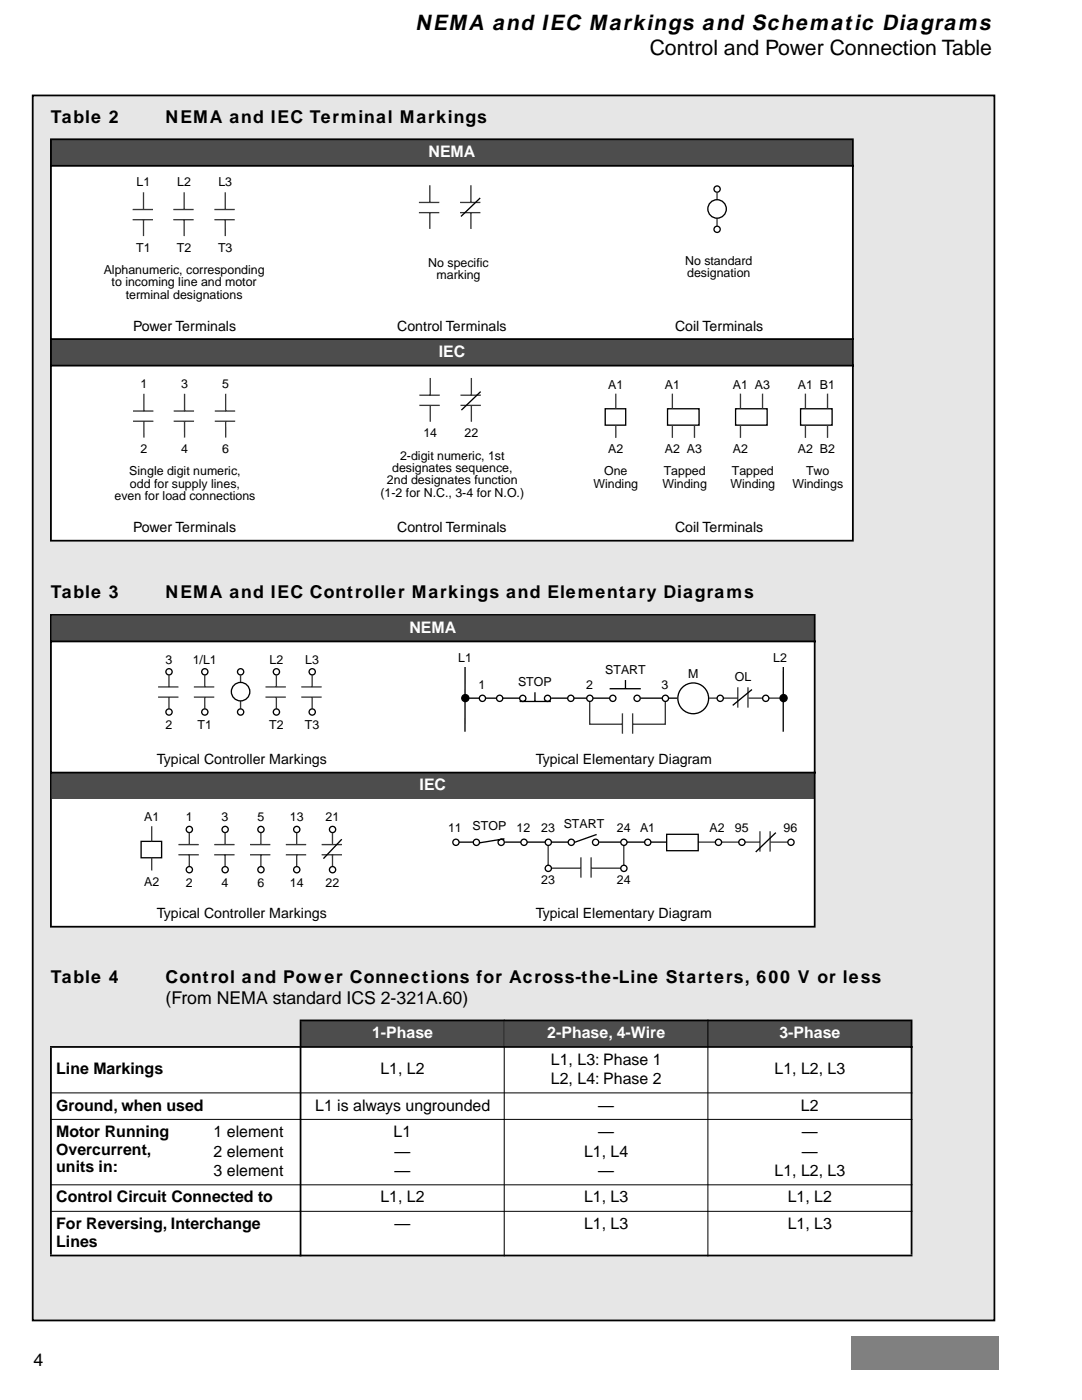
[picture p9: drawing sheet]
<svg xmlns="http://www.w3.org/2000/svg" width="216mm" height="279mm" viewBox="0 0 216 279" stroke-linecap="round" stroke-linejoin="round" font-family="sans-serif">
<defs><g id="words">
<text font-size="4.3" x="82.9" y="6">NEMA and IEC Markings and Schematic Diagrams</text>
<text font-size="4.2" x="129.6" y="10.9">Control and Power Connection Table</text>
<g font-size="3.5">
<text x="10.2" y="24.5">Table 2</text>
<text x="33" y="24.5">NEMA and IEC Terminal Markings</text>
<text x="10.2" y="119.4">Table 3</text>
<text x="33" y="119.4">NEMA and IEC Controller Markings and Elementary Diagrams</text>
<text x="10.2" y="196.1">Table 4</text>
<text x="33" y="196.1">Control and Power Connections for Across-the-Line Starters, 600 V or less</text>
<text x="33" y="200.4">(From NEMA standard ICS 2-321A.60)</text>
<text x="6.7" y="272.6">4</text>
</g>
<g font-size="3.2" fill="#fff">
<text x="85.5" y="31.3">NEMA</text>
<text x="87.5" y="71.2">IEC</text>
<text x="81.7" y="126.3">NEMA</text>
<text x="83.7" y="157.7">IEC</text>
<text x="74.2" y="207.2">1-Phase</text>
<text x="109.2" y="207.2">2-Phase, 4-Wire</text>
<text x="155.5" y="207.2">3-Phase</text>
</g>
<g font-size="3.2">
<text x="11.2" y="214.4">Line Markings</text>
<text x="75.9" y="214.4">L1, L2</text>
<text x="109.9" y="212.5">L1, L3: Phase 1</text>
<text x="154.5" y="214.4">L1, L2, L3</text>
<text x="11.2" y="221.6">Ground, when used</text>
<text x="62.9" y="221.6">L1 is always ungrounded</text>
<text x="109.9" y="216.3">L2, L4: Phase 2</text>
<text x="119.4" y="221.6">—</text>
<text x="159.8" y="221.6">L2</text>
<text x="11.2" y="226.9">Motor Running</text>
<text x="42.6" y="226.9">1 element</text>
<text x="78.5" y="226.9">L1</text>
<text x="119.4" y="226.9">—</text>
<text x="160" y="226.9">—</text>
<text x="11.2" y="230.5">Overcurrent,</text>
<text x="11.2" y="234">units in:</text>
<text x="42.6" y="230.8">2 element</text>
<text x="78.7" y="230.8">—</text>
<text x="116.5" y="230.8">L1, L4</text>
<text x="160" y="230.8">—</text>
<text x="11.2" y="240">Control Circuit Connected to</text>
<text x="42.6" y="234.7">3 element</text>
<text x="75.9" y="240">L1, L2</text>
<text x="78.7" y="234.7">—</text>
<text x="116.5" y="240">L1, L3</text>
<text x="119.4" y="234.7">—</text>
<text x="154.5" y="234.7">L1, L2, L3</text>
<text x="157.2" y="240">L1, L2</text>
<text x="11.2" y="245.3">For Reversing, Interchange</text>
<text x="78.7" y="245.3">—</text>
<text x="116.5" y="245.3">L1, L3</text>
<text x="157.2" y="245.3">L1, L3</text>
<text x="11.2" y="248.8">Lines</text>
</g>
<g font-size="2.8">
<text x="26.6" y="66">Power Terminals</text>
<text x="79.2" y="66">Control Terminals</text>
<text x="134.7" y="66">Coil Terminals</text>
<text x="26.6" y="106.3">Power Terminals</text>
<text x="79.2" y="106.3">Control Terminals</text>
<text x="134.7" y="106.3">Coil Terminals</text>
<text x="31.3" y="152.5">Typical Controller Markings</text>
<text x="106.9" y="152.5">Typical Elementary Diagram</text>
<text x="31.3" y="183.3">Typical Controller Markings</text>
<text x="106.9" y="183.3">Typical Elementary Diagram</text>
</g>
<g font-size="2.5">
<text x="27.3" y="37.2">L1</text>
<text x="35.4" y="37.2">L2</text>
<text x="43.6" y="37.2">L3</text>
<text x="27.2" y="50.2">T1</text>
<text x="35.3" y="50.2">T2</text>
<text x="43.5" y="50.2">T3</text>
<text x="85.5" y="53.2">No specific</text>
<text x="136.7" y="52.9">No standard</text>
<text x="20.7" y="54.7">Alphanumeric, corresponding</text>
<text x="22.3" y="57.1">to incoming line and motor</text>
<text x="25.1" y="59.6">terminal designations</text>
<text x="87.1" y="55.7">marking</text>
<text x="137.1" y="55.4">designation</text>
<text x="28" y="77.4">1</text>
<text x="36.1" y="77.4">3</text>
<text x="44.3" y="77.4">5</text>
<text x="121.4" y="77.6">A1</text>
<text x="132.7" y="77.6">A1</text>
<text x="146.2" y="77.6">A1 A3</text>
<text x="159.2" y="77.6">A1 B1</text>
<text x="84.5" y="87.3">14</text>
<text x="92.7" y="87.3">22</text>
<text x="25.8" y="94.9">Single digit numeric,</text>
<text x="28" y="90.5">2</text>
<text x="36.1" y="90.5">4</text>
<text x="44.3" y="90.5">6</text>
<text x="78.2" y="94.2">designates sequence,</text>
<text x="79.8" y="91.7">2-digit numeric, 1st</text>
<text x="120.5" y="94.9">One</text>
<text x="121.4" y="90.5">A2</text>
<text x="132.4" y="94.9">Tapped</text>
<text x="132.7" y="90.5">A2 A3</text>
<text x="146" y="94.9">Tapped</text>
<text x="146.2" y="90.5">A2</text>
<text x="159.2" y="90.5">A2 B2</text>
<text x="160.8" y="94.9">Two</text>
<text x="22.8" y="99.8">even for load connections</text>
<text x="25.9" y="97.3">odd for supply lines,</text>
<text x="75.9" y="99.1">(1-2 for N.C., 3-4 for N.O.)</text>
<text x="77.2" y="96.6">2nd designates function</text>
<text x="118.4" y="97.4">Winding</text>
<text x="132.2" y="97.4">Winding</text>
<text x="145.8" y="97.4">Winding</text>
<text x="158.1" y="97.4">Windings</text>
<text x="33" y="132.5">3</text>
<text x="38.4" y="132.5">1/L1</text>
<text x="53.8" y="132.5">L2</text>
<text x="60.9" y="132.5">L3</text>
<text x="91.4" y="132.1">L1</text>
<text x="95.5" y="137.4">1</text>
<text x="103.4" y="136.9">STOP</text>
<text x="117" y="137.4">2</text>
<text x="120.8" y="134.5">START</text>
<text x="132" y="137.4">3</text>
<text x="137.3" y="135.2">M</text>
<text x="146.6" y="135.9">OL</text>
<text x="154.3" y="132.1">L2</text>
<text x="33" y="145.5">2</text>
<text x="39.4" y="145.5">T1</text>
<text x="53.7" y="145.5">T2</text>
<text x="60.8" y="145.5">T3</text>
<text x="28.8" y="163.9">A1</text>
<text x="37.1" y="163.9">1</text>
<text x="44.2" y="163.9">3</text>
<text x="51.4" y="163.9">5</text>
<text x="57.8" y="163.9">13</text>
<text x="65" y="163.9">21</text>
<text x="89.4" y="166.1">11</text>
<text x="94.3" y="165.6">STOP</text>
<text x="103.1" y="166.1">12</text>
<text x="108" y="166.1">23</text>
<text x="112.5" y="165.2">START</text>
<text x="123.1" y="166.1">24</text>
<text x="127.7" y="166.1">A1</text>
<text x="141.6" y="166.1">A2</text>
<text x="146.6" y="166.1">95</text>
<text x="156.3" y="166.1">96</text>
<text x="28.8" y="176.8">A2</text>
<text x="37.1" y="177">2</text>
<text x="44.2" y="177">4</text>
<text x="51.4" y="177">6</text>
<text x="57.8" y="177">14</text>
<text x="65" y="177">22</text>
<text x="108" y="176.5">23</text>
<text x="123.1" y="176.4">24</text>
</g>
</g></defs>
<path d="M169.9 266.7h29.5v6.6h-29.5z" fill="#808080"/>
<path d="M6.5 19h191.9v244.5h-191.9z" fill="#e6e6e6"/>
<path d="M6.5 19h191.9v244.5h-191.9z" fill="none" stroke="#000" stroke-width=".35"/>
<path d="M10.3 28h159.7v4.9h-159.7z" fill="#4d4d4d"/>
<g fill="#fff">
<path d="M10.3 33.3h53.2v29.4h-53.2z"/>
<path d="M63.5 33.3h53.3v29.4h-53.3z"/>
<path d="M116.8 33.3h53.2v29.4h-53.2z"/>
<path d="M10.3 62.7h53.2v4.8h-53.2z"/>
<path d="M63.5 62.7h53.3v4.8h-53.3z"/>
<path d="M116.8 62.7h53.2v4.8h-53.2z"/>
</g>
<path d="M10.3 67.9h159.7v4.9h-159.7z" fill="#4d4d4d"/>
<g fill="#fff">
<path d="M10.3 73h53.2v30h-53.2z"/>
<path d="M63.5 73h53.3v30h-53.3z"/>
<path d="M116.8 73h53.2v30h-53.2z"/>
<path d="M10.3 103h53.2v4.7h-53.2z"/>
<path d="M63.5 103h53.3v4.7h-53.3z"/>
<path d="M116.8 103h53.2v4.7h-53.2z"/>
</g>
<path d="M10.3 122.9h152.1v4.9h-152.1z" fill="#4d4d4d"/>
<g fill="#fff">
<path d="M10.3 128.2h76.1v21h-76.1z"/>
<path d="M86.4 128.2h76v21h-76z"/>
<path d="M10.3 149.2h76.1v4.8h-76.1z"/>
<path d="M86.4 149.2h76v4.8h-76z"/>
</g>
<path d="M10.3 154.4h152.1v5.1h-152.1z" fill="#4d4d4d"/>
<g fill="#fff">
<path d="M10.3 159.5h76.1v20.5h-76.1z"/>
<path d="M86.4 159.5h76v20.5h-76z"/>
<path d="M10.3 180h76.1v4.8h-76.1z"/>
<path d="M86.4 180h76v4.8h-76z"/>
</g>
<g fill="#4d4d4d">
<path d="M60 203.8h40.5v5h-40.5z"/>
<path d="M100.7 203.8h40.5v5h-40.5z"/>
<path d="M141.3 203.8h40.4v5h-40.4z"/>
</g>
<g fill="#fff">
<path d="M10.3 208.9h31.3v9.1h-31.3z"/>
<path d="M41.6 208.9h18.2v9.1h-18.2z"/>
<path d="M60 208.9h40.5v9.1h-40.5z"/>
<path d="M100.7 208.9h40.5v9.1h-40.5z"/>
<path d="M141.3 208.9h40.4v9.1h-40.4z"/>
<path d="M10.3 218.2h31.3v5.1h-31.3z"/>
<path d="M41.6 218.2h18.2v5.1h-18.2z"/>
<path d="M60 218.2h40.5v5.1h-40.5z"/>
<path d="M100.7 218.2h40.5v5.1h-40.5z"/>
<path d="M141.3 218.2h40.4v5.1h-40.4z"/>
<path d="M10.3 223.5h31.3v12.9h-31.3z"/>
<path d="M41.6 223.5h18.2v12.9h-18.2z"/>
<path d="M60 223.5h40.5v12.9h-40.5z"/>
<path d="M100.7 223.5h40.5v12.9h-40.5z"/>
<path d="M141.3 223.5h40.4v12.9h-40.4z"/>
<path d="M10.3 236.5h49.5v5.2h-49.5z"/>
<path d="M60 236.5h40.5v5.2h-40.5z"/>
<path d="M100.7 236.5h40.5v5.2h-40.5z"/>
<path d="M141.3 236.5h40.4v5.2h-40.4z"/>
<path d="M10.3 241.7h49.5v8.7h-49.5z"/>
<path d="M60 241.7h40.5v8.7h-40.5z"/>
<path d="M100.7 241.7h40.5v8.7h-40.5z"/>
<path d="M141.3 241.7h40.4v8.7h-40.4z"/>
</g>
<g fill="none" stroke="#000" stroke-width=".35">
<path d="M10 27.8h160.4M10 33.1h160.4M10.2 28v79.7M170.2 28v79.7M10 67.7h160.4M10 73h160.4M10 107.9h160.4M10 122.7h152.7M10 128h152.7M10.2 122.9v61.9M162.6 122.9v61.9M10 154.2h152.7"/>
<path d="M10 184.9h152.7M10 208.9h172.1M10.2 209.1v41.3M59.8 203.6h122.3M60 203.8v46.9M181.9 203.8v46.6M10 250.6h172.1"/>
</g>
<path d="M10 218.1h172.1M100.6 203.5v47.2M141.3 203.5v47.2M10 223.4h172.1M10 236.5h172.1M10 241.7h172.1" fill="none" stroke="#000" stroke-width=".2"/>
<path d="M19.8 34.6h34v26.1h-34z" fill="#fff"/>
<path d="M28.6 38.4v3.4M36.7 38.4v3.4M44.9 38.4v3.4M26.5 43.8h4M26.5 41.8h4M28.6 43.8v3.3M34.6 43.8h4M34.6 41.8h4M36.7 43.8v3.3M42.8 43.8h4M42.8 41.8h4M44.9 43.8l.1 3.3" fill="none" stroke="#363539" stroke-width=".26"/>
<path d="M81.5 35.9h17.4v21.6h-17.4z" fill="#fff"/>
<path d="M85.8 37v3.4M94 37v3.4M83.6 42.4h4.1M83.6 40.4h4.1M85.8 42.4v3.3M91.8 42.4h4.1M91.8 40.4h4.1M94 42.4v3.3" fill="none" stroke="#363539" stroke-width=".26"/>
<path d="M95.8 39.5l-3.8 3.7" fill="none" stroke="#000" stroke-width=".26"/>
<path d="M135.5 35.9h16v21.2h-16z" fill="#fff"/>
<g fill="none" stroke="#000" stroke-width=".26">
<circle cx="143.1" cy="37.7" r=".62"/>
<circle cx="143.1" cy="41.7" r="1.84"/>
<circle cx="143.1" cy="45.8" r=".62"/>
</g>
<path d="M143.1 38.4v1.5M143.1 43.6v1.5" fill="none" stroke="#363539" stroke-width=".26"/>
<path d="M21.2 74.8h31.2v26.1h-31.2z" fill="#fff"/>
<path d="M28.7 78.6v3.5M36.8 78.6v3.5M45 78.6v3.5M26.5 84.1h4.1M26.5 82h4.1M28.7 84.1v3.2M34.7 84.1h4M34.7 82h4M36.8 84.1v3.2M42.9 84.1h4M42.9 82h4M45 84.1v3.2" fill="none" stroke="#363539" stroke-width=".26"/>
<path d="M74.2 74.3h31.9v26.2h-31.9z" fill="#fff"/>
<path d="M83.7 78.9h4M85.9 75.4v3.5M91.9 78.9h4M94.1 75.4v3.5M83.7 80.9h4M85.9 80.9v3.3M91.9 80.9h4M94.1 80.9v3.3" fill="none" stroke="#363539" stroke-width=".26"/>
<path d="M95.9 78.2l-3.8 3.6" fill="none" stroke="#000" stroke-width=".26"/>
<g fill="#fff">
<path d="M117.7 74.3h51.6v24.5h-51.6z"/>
<path d="M120.8 81.6h4.1v3.2h-4.1z"/>
</g>
<path d="M120.8 81.6h4.1v3.2h-4.1z" fill="none" stroke="#000" stroke-width=".26"/>
<path d="M122.9 78.6v3M122.9 84.8v2.6" fill="none" stroke="#363539" stroke-width=".26"/>
<path d="M133.2 81.6h6.3v3.2h-6.3z" fill="#fff"/>
<path d="M133.2 81.6h6.3v3.2h-6.3z" fill="none" stroke="#000" stroke-width=".26"/>
<path d="M134.2 78.6v3M134.2 84.8v2.6M138.6 84.8v2.6" fill="none" stroke="#363539" stroke-width=".26"/>
<path d="M146.8 81.6h6.3v3.2h-6.3z" fill="#fff"/>
<path d="M146.8 81.6h6.3v3.2h-6.3z" fill="none" stroke="#000" stroke-width=".26"/>
<path d="M147.7 78.6v3M152.2 78.6v3M147.7 84.8l.1 2.6" fill="none" stroke="#363539" stroke-width=".26"/>
<path d="M159.7 81.6h6.3v3.2h-6.3z" fill="#fff"/>
<path d="M159.7 81.6h6.3v3.2h-6.3z" fill="none" stroke="#000" stroke-width=".26"/>
<path d="M160.7 78.6v3M165.1 78.6v3M160.7 84.8v2.6M165.1 84.8v2.6" fill="none" stroke="#363539" stroke-width=".26"/>
<path d="M30.2 129.4h36.1v17.1h-36.1z" fill="#fff"/>
<g fill="none" stroke="#000" stroke-width=".26">
<circle cx="33.7" cy="134.1" r=".62"/>
<circle cx="40.9" cy="134.1" r=".62"/>
<circle cx="48" cy="138" r="1.84"/>
<circle cx="48" cy="134.1" r=".62"/>
<circle cx="55.2" cy="134.1" r=".62"/>
<circle cx="62.3" cy="134.1" r=".62"/>
<circle cx="33.7" cy="142.1" r=".62"/>
<circle cx="40.9" cy="142.1" r=".62"/>
<circle cx="48" cy="142.1" r=".62"/>
<circle cx="55.2" cy="142.1" r=".62"/>
<circle cx="62.3" cy="142.1" r=".62"/>
</g>
<g fill="none" stroke="#363539" stroke-width=".26">
<path d="M31.5 139.1h4.1M31.5 137.1h4.1M33.7 139.1v2.3M33.7 134.7v2.4M38.7 139.1h4.1M38.7 137.1h4.1M40.9 139.1v2.3M40.9 134.7v2.4M48 139.9v1.5M48 134.7v1.5M53 139.1h4M53 137.1h4"/>
<path d="M55.1 139.1v2.3M55.1 134.7v2.4M60.1 139.1h4.1M60.1 137.1h4.1M62.3 139.1v2.3M62.3 134.7v2.4"/>
</g>
<path d="M90.2 129.4h68.6v17.8h-68.6z" fill="#fff"/>
<path d="M103.8 139.3h-10.9M121.6 137.5h6.3M124.8 135.7v1.8" fill="none" stroke="#000" stroke-width=".26"/>
<circle cx="127.1" cy="139.4" r=".62" fill="#fff"/>
<g fill="none" stroke="#000" stroke-width=".26">
<path d="M103.7 140h6.2M106.7 138.2v1.8M110 139.3h11.6M127.8 139.3h7.3M150 137.6l-3.8 3.2M156.3 133.1v12.9"/>
<circle cx="104.3" cy="139.4" r=".62"/>
<circle cx="109.3" cy="139.4" r=".62"/>
<circle cx="127.1" cy="139.4" r=".62"/>
<circle cx="138.3" cy="139.4" r="3.1"/>
<circle cx="156.3" cy="139.3" r=".7"/>
</g>
<path d="M117.7 139.3v5.2h6.5M132.8 139.3v5.2h-6.6M141.5 139.3h5.7M147.2 137.2v4M149.3 137.2v4M149.3 139.3h7M124.2 142.4v4M126.2 142.4v4" fill="none" stroke="#363539" stroke-width=".26"/>
<circle cx="156.3" cy="139.3" r=".7" fill="#000"/>
<circle cx="122.3" cy="139.4" r=".62" fill="#fff"/>
<circle cx="122.3" cy="139.4" r=".62" fill="none" stroke="#000" stroke-width=".26"/>
<circle cx="132.8" cy="139.4" r=".62" fill="#fff"/>
<circle cx="132.8" cy="139.4" r=".62" fill="none" stroke="#000" stroke-width=".26"/>
<circle cx="117.7" cy="139.4" r=".62" fill="#fff"/>
<circle cx="117.7" cy="139.4" r=".62" fill="none" stroke="#000" stroke-width=".26"/>
<circle cx="113.9" cy="139.4" r=".62" fill="#fff"/>
<circle cx="113.9" cy="139.4" r=".62" fill="none" stroke="#000" stroke-width=".26"/>
<circle cx="99.7" cy="139.4" r=".62" fill="#fff"/>
<circle cx="99.7" cy="139.4" r=".62" fill="none" stroke="#000" stroke-width=".26"/>
<circle cx="96.3" cy="139.4" r=".62" fill="#fff"/>
<g fill="none" stroke="#000" stroke-width=".26">
<path d="M92.8 133.1v12.9"/>
<circle cx="92.8" cy="139.3" r=".7"/>
<circle cx="96.3" cy="139.4" r=".62"/>
</g>
<circle cx="92.8" cy="139.3" r=".7" fill="#000"/>
<circle cx="143.7" cy="139.4" r=".62" fill="#fff"/>
<circle cx="143.7" cy="139.4" r=".62" fill="none" stroke="#000" stroke-width=".26"/>
<circle cx="152.8" cy="139.4" r=".62" fill="#fff"/>
<circle cx="152.8" cy="139.4" r=".62" fill="none" stroke="#000" stroke-width=".26"/>
<path d="M26.7 160.8h43.2v17.1h-43.2z" fill="#fff"/>
<g fill="none" stroke="#000" stroke-width=".26">
<circle cx="37.8" cy="173.6" r=".62"/>
<circle cx="37.8" cy="165.5" r=".62"/>
<circle cx="44.9" cy="173.6" r=".62"/>
<circle cx="44.9" cy="165.5" r=".62"/>
<circle cx="52.1" cy="173.6" r=".62"/>
<circle cx="52.1" cy="165.5" r=".62"/>
<circle cx="59.2" cy="173.6" r=".62"/>
<circle cx="59.2" cy="165.5" r=".62"/>
<circle cx="66.4" cy="173.6" r=".62"/>
<circle cx="66.4" cy="165.5" r=".62"/>
</g>
<g fill="none" stroke="#363539" stroke-width=".26">
<path d="M35.6 170.6h4.1M35.6 168.6h4.1M37.8 170.6v2.3M37.8 166.2v2.4M42.7 170.6h4.1M42.7 168.6h4.1M44.9 170.6v2.3M44.9 166.2v2.4M49.9 170.6h4.1M49.9 168.6h4.1M52.1 170.6v2.3M52.1 166.2v2.4"/>
<path d="M57 170.6h4.1M57 168.6h4.1M59.2 170.6v2.3M59.2 166.2v2.4M64.2 170.6h4M64.2 168.6h4M66.3 170.6v2.3M66.3 166.2v2.4"/>
</g>
<path d="M28.2 167.9h4v3.3h-4z" fill="#fff"/>
<path d="M28.2 167.9h4v3.3h-4zM68.2 167.5l-3.7 3.9" fill="none" stroke="#000" stroke-width=".26"/>
<path d="M30.3 171.2v2.5M30.3 164.9v3" fill="none" stroke="#363539" stroke-width=".26"/>
<path d="M88.9 162.3h71.1v15h-71.1z" fill="#fff"/>
<path d="M94.5 168.1h-2.9M119.1 166.5l-4.5 1.6" fill="none" stroke="#000" stroke-width=".26"/>
<circle cx="118.8" cy="168.1" r=".62" fill="#fff"/>
<g fill="none" stroke="#000" stroke-width=".26">
<path d="M100.7 167.4l-4.9 .8M100.8 168.1h12.6M119.6 168.1h13.3M154.8 166.2l-4 3.8"/>
<circle cx="95.1" cy="168.1" r=".62"/>
<circle cx="100" cy="168.1" r=".62"/>
<circle cx="118.8" cy="168.1" r=".62"/>
</g>
<path d="M109.4 168.1v5.2h6.5M115.9 171.1v4.1M117.9 171.1v4.1M124.5 168.1v5.2h-6.6M139.3 168.1h12.3M151.6 165.9v4.1M153.7 165.9v4.1M153.7 168.1h3.6" fill="none" stroke="#363539" stroke-width=".26"/>
<circle cx="114" cy="168.1" r=".62" fill="#fff"/>
<circle cx="114" cy="168.1" r=".62" fill="none" stroke="#000" stroke-width=".26"/>
<circle cx="124.5" cy="168.1" r=".62" fill="#fff"/>
<circle cx="124.5" cy="168.1" r=".62" fill="none" stroke="#000" stroke-width=".26"/>
<circle cx="109.4" cy="168.1" r=".62" fill="#fff"/>
<circle cx="109.4" cy="168.1" r=".62" fill="none" stroke="#000" stroke-width=".26"/>
<circle cx="104.6" cy="168.1" r=".62" fill="#fff"/>
<circle cx="104.6" cy="168.1" r=".62" fill="none" stroke="#000" stroke-width=".26"/>
<circle cx="91" cy="168.1" r=".62" fill="#fff"/>
<circle cx="91" cy="168.1" r=".62" fill="none" stroke="#000" stroke-width=".26"/>
<circle cx="148" cy="168.1" r=".62" fill="#fff"/>
<circle cx="148" cy="168.1" r=".62" fill="none" stroke="#000" stroke-width=".26"/>
<circle cx="157.8" cy="168.1" r=".62" fill="#fff"/>
<circle cx="157.8" cy="168.1" r=".62" fill="none" stroke="#000" stroke-width=".26"/>
<circle cx="109.4" cy="173.3" r=".62" fill="#fff"/>
<circle cx="109.4" cy="173.3" r=".62" fill="none" stroke="#000" stroke-width=".26"/>
<circle cx="124.5" cy="173.3" r=".62" fill="#fff"/>
<circle cx="124.5" cy="173.3" r=".62" fill="none" stroke="#000" stroke-width=".26"/>
<path d="M133 166.5h6.3v3.3h-6.3z" fill="#fff"/>
<path d="M133 166.5h6.3v3.3h-6.3z" fill="none" stroke="#000" stroke-width=".26"/>
<circle cx="129.3" cy="168.1" r=".62" fill="#fff"/>
<circle cx="129.3" cy="168.1" r=".62" fill="none" stroke="#000" stroke-width=".26"/>
<circle cx="143.4" cy="168.1" r=".62" fill="#fff"/>
<circle cx="143.4" cy="168.1" r=".62" fill="none" stroke="#000" stroke-width=".26"/>
<use href="#words"/>
</svg>
